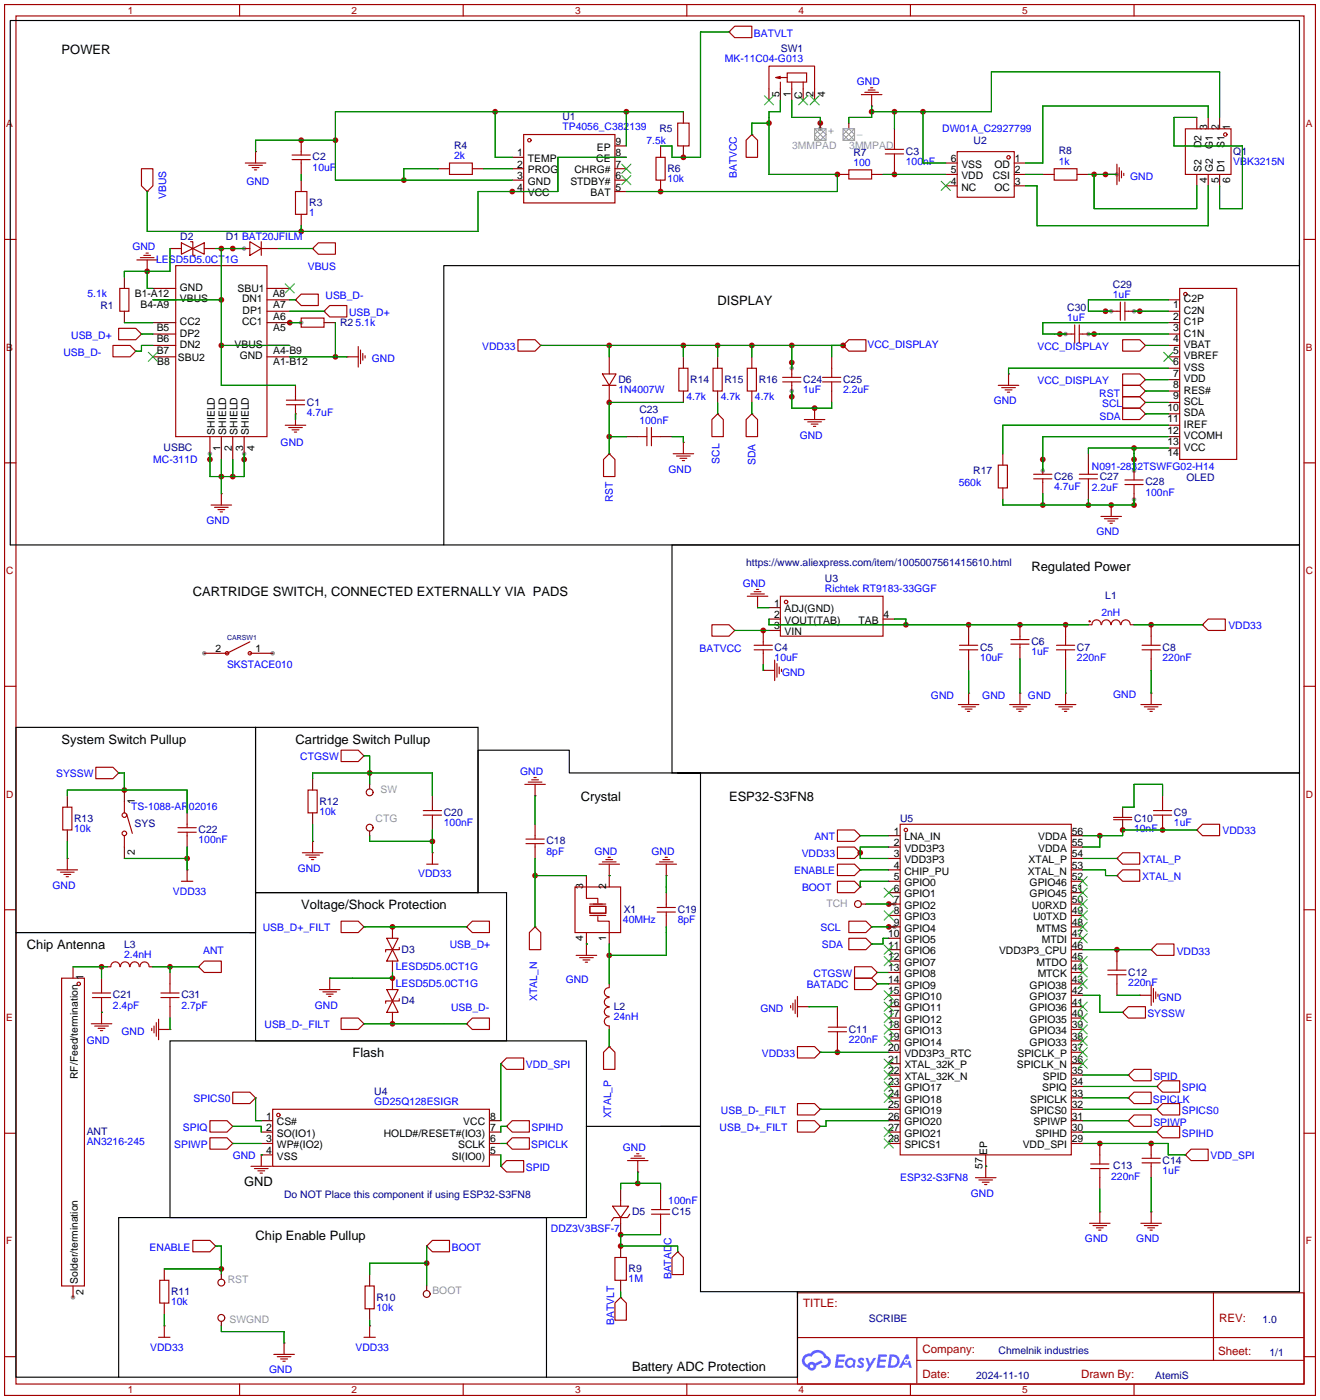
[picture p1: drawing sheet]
<svg xmlns="http://www.w3.org/2000/svg" width="294mm" height="312mm" viewBox="0 0 294 312" stroke-linecap="round" stroke-linejoin="round" font-family="sans-serif">
<defs><g id="words">
<g font-size="2.9">
<text x="13.7" y="12.1">POWER</text>
<text x="159.8" y="67.9">DISPLAY</text>
<text x="229.6" y="127.2">Regulated Power</text>
<text x="42.9" y="132.7">CARTRIDGE SWITCH, CONNECTED EXTERNALLY VIA PADS</text>
<text x="13.7" y="165.7">System Switch Pullup</text>
<text x="65.8" y="165.7">Cartridge Switch Pullup</text>
<text x="129.3" y="178.4">Crystal</text>
<text x="162.3" y="178.4">ESP32-S3FN8</text>
<text x="67.1" y="202.6">Voltage/Shock Protection</text>
<text x="6" y="211.4">Chip Antenna</text>
<text x="78.5" y="235.6">Flash</text>
<text x="54.4" y="264.3">GND</text>
<text x="56.9" y="276.2">Chip Enable Pullup</text>
<text x="140.7" y="305.4">Battery ADC Protection</text>
</g>
<g font-size="2.6" fill="#a00000">
<text x="178.8" y="291.2">TITLE:</text>
<text x="271.4" y="294.6">REV:</text>
<text x="205.4" y="301.4">Company:</text>
<text x="271.2" y="301.9">Sheet:</text>
<text x="205.4" y="307">Date:</text>
<text x="240.7" y="307">Drawn By:</text>
</g>
<g font-size="2.3" fill="#00f">
<text x="167.9" y="8.2">BATVLT</text>
<text x="161.4" y="13.9">MK-11C04-G013</text>
<text x="190.8" y="18.9">GND</text>
<text x="125.2" y="29">TP4056_C382139</text>
<text x="209.8" y="29.4">DW01A_C2927799</text>
<text x="101.1" y="35.4">2k</text>
<text x="143.9" y="32">7.5k</text>
<text x="54.9" y="41.3">GND</text>
<text x="69.6" y="38.1">10uF</text>
<text x="148.6" y="40.6">10k</text>
<text x="164" y="39.7" transform="rotate(-90 164 39.7)">BATVCC</text>
<text x="190" y="37">100</text>
<text x="201.7" y="36.8">100nF</text>
<text x="235.7" y="36.7">1k</text>
<text x="251.6" y="40">GND</text>
<text x="274.6" y="36.8">VBK3215N</text>
<text x="37" y="44.3" transform="rotate(-90 37 44.3)">VBUS</text>
<text x="68.8" y="48.2">1</text>
<text x="29.5" y="55.8">GND</text>
<text x="34.8" y="58.6">LESD5D5.0CT1G</text>
<text x="68.5" y="60.2">VBUS</text>
<text x="19.5" y="66.2">5.1k</text>
<text x="72.5" y="66.5">USB_D-</text>
<text x="77.7" y="70.3">USB_D+</text>
<text x="237.6" y="71.5">1uF</text>
<text x="247.8" y="66.4">1uF</text>
<text x="15.9" y="75.5">USB_D+</text>
<text x="79.2" y="72.6">5.1k</text>
<text x="107.4" y="77.9">VDD33</text>
<text x="193.1" y="77.6">VCC_DISPLAY</text>
<text x="231" y="78">VCC_DISPLAY</text>
<text x="14.1" y="79.3">USB_D-</text>
<text x="82.8" y="80.7">GND</text>
<text x="137.7" y="87.6">1N4007W</text>
<text x="152.8" y="89.1">4.7k</text>
<text x="160.5" y="89.1">4.7k</text>
<text x="168.1" y="89.1">4.7k</text>
<text x="178.8" y="87.6">1uF</text>
<text x="187.7" y="87.6">2.2uF</text>
<text x="231" y="85.6">VCC_DISPLAY</text>
<text x="244.7" y="88.5">RST</text>
<text x="68.3" y="92.6">4.7uF</text>
<text x="142.4" y="94.4">100nF</text>
<text x="221.2" y="90.1">GND</text>
<text x="244.8" y="93.6">SDA</text>
<text x="245.4" y="90.7">SCL</text>
<text x="62.5" y="99.3">GND</text>
<text x="178.1" y="97.7">GND</text>
<text x="34.1" y="103.1">MC-311D</text>
<text x="148.8" y="105.3">GND</text>
<text x="160.2" y="103.3" transform="rotate(-90 160.2 103.3)">SCL</text>
<text x="168.2" y="103.6" transform="rotate(-90 168.2 103.6)">SDA</text>
<text x="243.1" y="104.8">N091-2832TSWFG02-H14</text>
<text x="136.5" y="111.9" transform="rotate(-90 136.5 111.9)">RST</text>
<text x="213.5" y="108.2">560k</text>
<text x="234.7" y="109.2">4.7uF</text>
<text x="243.1" y="109.4">2.2uF</text>
<text x="255" y="110.4">100nF</text>
<text x="46" y="116.8">GND</text>
<text x="244.1" y="119.3">GND</text>
<text x="165.4" y="130.7">GND</text>
<text x="183.6" y="131.9">Richtek RT9183-33GGF</text>
<text x="245.2" y="137.4">2nH</text>
<text x="273.5" y="140.2">VDD33</text>
<text x="50.5" y="148.9">SKSTACE010</text>
<text x="155.8" y="145.3">BATVCC</text>
<text x="172.5" y="147.3">10uF</text>
<text x="218.2" y="147.3">10uF</text>
<text x="229.6" y="146">1uF</text>
<text x="239.8" y="147.3">220nF</text>
<text x="258.8" y="147.3">220nF</text>
<text x="174.1" y="150.6">GND</text>
<text x="207.3" y="155.6">GND</text>
<text x="218.7" y="155.6">GND</text>
<text x="228.9" y="155.6">GND</text>
<text x="247.8" y="155.6">GND</text>
<text x="12.5" y="173.2">SYSSW</text>
<text x="66.8" y="169.4">CTGSW</text>
<text x="115.8" y="172.6">GND</text>
<text x="16.5" y="185.4">10k</text>
<text x="29.2" y="180.5">TS-1088-AR02016</text>
<text x="71.1" y="181.5">10k</text>
<text x="98.8" y="184">100nF</text>
<text x="252.5" y="185.4">10nF</text>
<text x="261.4" y="184.1">1uF</text>
<text x="272.2" y="185.9">VDD33</text>
<text x="44.2" y="187.8">100nF</text>
<text x="121.7" y="190.5">8pF</text>
<text x="132.3" y="190.4">GND</text>
<text x="145" y="190.4">GND</text>
<text x="178.5" y="191">VDD33</text>
<text x="181.3" y="187.2">ANT</text>
<text x="66.3" y="194.2">GND</text>
<text x="93.1" y="195.5">VDD33</text>
<text x="176.8" y="194.8">ENABLE</text>
<text x="254.3" y="196">XTAL_N</text>
<text x="254.4" y="192.2">XTAL_P</text>
<text x="11.7" y="198">GND</text>
<text x="38.5" y="199.3">VDD33</text>
<text x="178.6" y="198.5">BOOT</text>
<text x="58.5" y="207.5">USB_D+_FILT</text>
<text x="138.7" y="205.7">40MHz</text>
<text x="150.9" y="205.7">8pF</text>
<text x="182.7" y="207.5">SCL</text>
<text x="27.6" y="213.4">2.4nH</text>
<text x="45.2" y="212.6">ANT</text>
<text x="100.1" y="211.3">USB_D+</text>
<text x="183" y="211.2">SDA</text>
<text x="262" y="212.7">VDD33</text>
<text x="88.1" y="216.1">LESD5D5.0CT1G</text>
<text x="88.1" y="219.9">LESD5D5.0CT1G</text>
<text x="125.9" y="219.1">GND</text>
<text x="179.6" y="220">BATADC</text>
<text x="181.1" y="217.6">CTGSW</text>
<text x="251.2" y="219.7">220nF</text>
<text x="25.1" y="224.7">2.4pF</text>
<text x="40.4" y="224.7">2.7pF</text>
<text x="70.1" y="224.7">GND</text>
<text x="100.4" y="225.3">USB_D-</text>
<text x="119.6" y="223" transform="rotate(-90 119.6 223)">XTAL_N</text>
<text x="136.7" y="227.3">24nH</text>
<text x="169.3" y="225.5">GND</text>
<text x="255.4" y="226.6">SYSSW</text>
<text x="257.9" y="222.9">GND</text>
<text x="19.3" y="232.6">GND</text>
<text x="27.1" y="230.6">GND</text>
<text x="58.9" y="229.1">USB_D-_FILT</text>
<text x="189" y="232.4">220nF</text>
<text x="117.1" y="238">VDD_SPI</text>
<text x="169.6" y="235.5">VDD33</text>
<text x="43.1" y="245.6">SPICS0</text>
<text x="256.7" y="245.7">SPICLK</text>
<text x="256.8" y="240.6">SPID</text>
<text x="263.1" y="243.1">SPIQ</text>
<text x="40.7" y="252">SPIQ</text>
<text x="83.3" y="246.1">GD25Q128ESIGR</text>
<text x="136.1" y="249.2" transform="rotate(-90 136.1 249.2)">XTAL_P</text>
<text x="160.2" y="252">USB_D+_FILT</text>
<text x="160.5" y="248.1">USB_D-_FILT</text>
<text x="256.8" y="250.8">SPIWP</text>
<text x="263.1" y="248.2">SPICS0</text>
<text x="19.3" y="255.2">AN3216-245</text>
<text x="38.8" y="255.8">SPIWP</text>
<text x="118.3" y="255.8">SPICLK</text>
<text x="118.3" y="252">SPIHD</text>
<text x="138.7" y="256.4">GND</text>
<text x="263.1" y="253.3">SPIHD</text>
<text x="51.8" y="258.1">GND</text>
<text x="117.1" y="260.9">SPID</text>
<text x="200.4" y="263.2">ESP32-S3FN8</text>
<text x="247.4" y="262.8">220nF</text>
<text x="258.8" y="261.6">1uF</text>
<text x="269.5" y="258.3">VDD_SPI</text>
<text x="148.8" y="268.2">100nF</text>
<text x="216.2" y="266.6">GND</text>
<text x="122.7" y="274.5">DDZ3V3BSF-7</text>
<text x="33.3" y="278.6">ENABLE</text>
<text x="100.6" y="278.7">BOOT</text>
<text x="241.6" y="276.8">GND</text>
<text x="253" y="276.8">GND</text>
<text x="140" y="285.7">1M</text>
<text x="149.5" y="285" transform="rotate(-90 149.5 285)">BATADC</text>
<text x="38.1" y="290.8">10k</text>
<text x="83.8" y="292">10k</text>
<text x="136.7" y="295.2" transform="rotate(-90 136.7 295.2)">BATVLT</text>
<text x="33.4" y="300.9">VDD33</text>
<text x="59.9" y="306">GND</text>
<text x="79.1" y="300.9">VDD33</text>
</g>
<g font-size="2.3" fill="#000080">
<text x="173.8" y="11.6">SW1</text>
<text x="125.2" y="26.7">U1</text>
<text x="146.8" y="29.4">R5</text>
<text x="69.6" y="35.8">C2</text>
<text x="101.1" y="33.2">R4</text>
<text x="190" y="34.7">R7</text>
<text x="201.7" y="34.5">C3</text>
<text x="216.8" y="32">U2</text>
<text x="235.7" y="34.4">R8</text>
<text x="274.6" y="34.5">Q1</text>
<text x="148.6" y="38.3">R6</text>
<text x="68.8" y="45.9">R3</text>
<text x="40.1" y="53.5">D2</text>
<text x="50.3" y="53.6">D1 BAT20JFILM</text>
<text x="247.8" y="64.2">C29</text>
<text x="22.4" y="68.8">R1</text>
<text x="237.6" y="69.3">C30</text>
<text x="75.7" y="72.6">R2</text>
<text x="137.7" y="85.3">D6</text>
<text x="153.7" y="85.3">R14</text>
<text x="161.3" y="85.3">R15</text>
<text x="168.9" y="85.3">R16</text>
<text x="178.8" y="85.3">C24</text>
<text x="187.7" y="85.3">C25</text>
<text x="68.3" y="90.4">C1</text>
<text x="142.4" y="92.1">C23</text>
<text x="36.4" y="100.6">USBC</text>
<text x="216.7" y="105.6">R17</text>
<text x="234.7" y="106.9">C26</text>
<text x="244.9" y="106.9">C27</text>
<text x="264.1" y="107.1">OLED</text>
<text x="255" y="108.1">C28</text>
<text x="166.1" y="126">https://www.aliexpress.com/item/1005007561415610.html</text>
<text x="183.6" y="129.6">U3</text>
<text x="246.1" y="133.5">L1</text>
<text x="229.6" y="143.7">C6</text>
<text x="172.5" y="145">C4</text>
<text x="218.2" y="145">C5</text>
<text x="239.8" y="145">C7</text>
<text x="258.8" y="145">C8</text>
<text x="71.1" y="179.3">R12</text>
<text x="16.5" y="183.1">R13</text>
<text x="30" y="184.3">SYS</text>
<text x="44.2" y="185.6">C22</text>
<text x="98.8" y="181.7">C20</text>
<text x="200.4" y="183.2">U5</text>
<text x="252.5" y="183.1">C10</text>
<text x="261.4" y="181.8">C9</text>
<text x="121.7" y="188.1">C18</text>
<text x="138.9" y="203.4">X1</text>
<text x="150.9" y="203.4">C19</text>
<text x="27.6" y="211.1">L3</text>
<text x="89.4" y="212.3">D3</text>
<text x="251.2" y="217.3">C12</text>
<text x="25.1" y="222.4">C21</text>
<text x="40.4" y="222.4">C31</text>
<text x="89.4" y="223.7">D4</text>
<text x="136.7" y="225">L2</text>
<text x="189" y="230.1">C11</text>
<text x="83.3" y="243.9">U4</text>
<text x="19.3" y="252.9">ANT</text>
<text x="247.9" y="260.6">C13</text>
<text x="258.8" y="259.3">C14</text>
<text x="63.2" y="267">Do NOT Place this component if using ESP32-S3FN8</text>
<text x="140.7" y="270.7">D5</text>
<text x="149.6" y="270.7">C15</text>
<text x="140" y="283.4">R9</text>
<text x="38.1" y="288.5">R11</text>
<text x="83.8" y="289.8">R10</text>
<text x="193.5" y="294.6">SCRIBE</text>
<text x="281.1" y="294.7">1.0</text>
<text x="222.3" y="301.6">Chmelnik industries</text>
<text x="282.6" y="302.1">1/1</text>
<text x="217.3" y="307.2">2024-11-10</text>
<text x="257.2" y="307.1">AtemiS</text>
</g>
<g font-size="2.3">
<text x="173.5" y="21.6" transform="rotate(-90 173.5 21.6)">5</text>
<text x="176.1" y="21.6" transform="rotate(-90 176.1 21.6)">1</text>
<text x="178.6" y="22" transform="rotate(-90 178.6 22)">C</text>
<text x="181.1" y="21.6" transform="rotate(-90 181.1 21.6)">2</text>
<text x="183.7" y="21.6" transform="rotate(-90 183.7 21.6)">4</text>
<text x="268.8" y="29.1" transform="rotate(-90 268.8 29.1)">3</text>
<text x="271.3" y="29.1" transform="rotate(-90 271.3 29.1)">2</text>
<text x="273.9" y="29.1" transform="rotate(-90 273.9 29.1)">1</text>
<text x="115.2" y="34.8">1</text>
<text x="132.9" y="33.6">EP</text>
<text x="137" y="34.8">8</text>
<text x="137" y="32.3">9</text>
<text x="267.5" y="33.1" transform="rotate(-90 267.5 33.1)">D2</text>
<text x="270" y="33.2" transform="rotate(-90 270 33.2)">G1</text>
<text x="272.6" y="33" transform="rotate(-90 272.6 33)">S1</text>
<text x="115.2" y="37.4">2</text>
<text x="115.2" y="39.9">3</text>
<text x="117.5" y="36.1">TEMP</text>
<text x="117.5" y="38.6">PROG</text>
<text x="117.5" y="41.2">GND</text>
<text x="127" y="41.2">STDBY#</text>
<text x="127.9" y="38.6">CHRG#</text>
<text x="132.8" y="36.1">CE</text>
<text x="137" y="39.9">6</text>
<text x="137" y="37.4">7</text>
<text x="211.7" y="41.2">4</text>
<text x="211.7" y="38.6">5</text>
<text x="211.7" y="36.1">6</text>
<text x="214" y="39.9">VDD</text>
<text x="214" y="37.4">VSS</text>
<text x="221" y="39.9">CSI</text>
<text x="221.4" y="37.4">OD</text>
<text x="225.9" y="36.1">1</text>
<text x="225.9" y="38.6">2</text>
<text x="225.9" y="41.2">3</text>
<text x="267.5" y="38.4" transform="rotate(-90 267.5 38.4)">S2</text>
<text x="268.8" y="40.8" transform="rotate(-90 268.8 40.8)">4</text>
<text x="270" y="38.4" transform="rotate(-90 270 38.4)">G2</text>
<text x="271.3" y="40.8" transform="rotate(-90 271.3 40.8)">5</text>
<text x="272.6" y="38.4" transform="rotate(-90 272.6 38.4)">D1</text>
<text x="273.9" y="40.8" transform="rotate(-90 273.9 40.8)">6</text>
<text x="115.2" y="42.4">4</text>
<text x="117.5" y="43.7">VCC</text>
<text x="131.5" y="43.7">BAT</text>
<text x="137" y="42.4">5</text>
<text x="214" y="42.4">NC</text>
<text x="221.4" y="42.4">OC</text>
<text x="40.1" y="64.8">GND</text>
<text x="52.9" y="65.1">SBU1</text>
<text x="30" y="66.1">B1-A12</text>
<text x="31.3" y="68.6">B4-A9</text>
<text x="40.1" y="67.4">VBUS</text>
<text x="53.9" y="67.4">DN1</text>
<text x="54" y="69.9">DP1</text>
<text x="60.7" y="66.1">A8</text>
<text x="60.8" y="71.2">A6</text>
<text x="60.8" y="68.6">A7</text>
<text x="261.2" y="68.6">1</text>
<text x="261.2" y="71.2">2</text>
<text x="263.6" y="67.4">C2P</text>
<text x="263.6" y="69.9">C2N</text>
<text x="34.9" y="73.7">B5</text>
<text x="34.9" y="76.3">B6</text>
<text x="40.1" y="72.5">CC2</text>
<text x="40.1" y="75">DP2</text>
<text x="40.1" y="77.5">DN2</text>
<text x="52.2" y="77.5">VBUS</text>
<text x="53.9" y="72.5">CC1</text>
<text x="60.8" y="73.7">A5</text>
<text x="261.2" y="73.7">3</text>
<text x="261.2" y="76.3">4</text>
<text x="263.6" y="72.5">C1P</text>
<text x="263.6" y="75">C1N</text>
<text x="263.6" y="77.5">VBAT</text>
<text x="34.9" y="78.8">B7</text>
<text x="35" y="81.3">B8</text>
<text x="39.6" y="80.3">SBU2</text>
<text x="53.4" y="80.1">GND</text>
<text x="60.8" y="81.3">A1-B12</text>
<text x="60.8" y="78.8">A4-B9</text>
<text x="261.2" y="78.8">5</text>
<text x="261.2" y="81.3">6</text>
<text x="261.2" y="83.9">7</text>
<text x="263.6" y="80.1">VBREF</text>
<text x="263.6" y="82.6">VSS</text>
<text x="261.2" y="86.4">8</text>
<text x="261.2" y="89">9</text>
<text x="263.6" y="85.2">VDD</text>
<text x="263.6" y="87.7">RES#</text>
<text x="259.9" y="91.5">10</text>
<text x="259.9" y="94">11</text>
<text x="263.6" y="90.2">SCL</text>
<text x="263.6" y="92.8">SDA</text>
<text x="263.6" y="95.3">IREF</text>
<text x="47.8" y="96.8" transform="rotate(-90 47.8 96.8)">SHIELD</text>
<text x="49.1" y="100.4" transform="rotate(-90 49.1 100.4)">1</text>
<text x="50.3" y="96.8" transform="rotate(-90 50.3 96.8)">SHIELD</text>
<text x="51.6" y="100.4" transform="rotate(-90 51.6 100.4)">2</text>
<text x="52.9" y="96.8" transform="rotate(-90 52.9 96.8)">SHIELD</text>
<text x="54.1" y="100.4" transform="rotate(-90 54.1 100.4)">3</text>
<text x="55.4" y="96.8" transform="rotate(-90 55.4 96.8)">SHIELD</text>
<text x="56.7" y="100.4" transform="rotate(-90 56.7 100.4)">4</text>
<text x="259.9" y="96.6">12</text>
<text x="259.9" y="99.1">13</text>
<text x="259.9" y="101.7">14</text>
<text x="263.6" y="97.9">VCOMH</text>
<text x="263.6" y="100.4">VCC</text>
<text x="172.3" y="135.2">1</text>
<text x="172.3" y="137.7">2</text>
<text x="174.7" y="136.4">ADJ(GND)</text>
<text x="196.7" y="137.7">4</text>
<text x="172.3" y="140.2">3</text>
<text x="174.7" y="139">VOUT(TAB)</text>
<text x="174.7" y="141.5">VIN</text>
<text x="191.2" y="139">TAB</text>
<text x="48" y="145.3">2</text>
<text x="56.9" y="145.3">1</text>
<text x="30" y="179" transform="rotate(-90 30 179)">1</text>
<text x="199" y="186">1</text>
<text x="238.6" y="186">56</text>
<text x="30" y="190.5" transform="rotate(-90 30 190.5)">2</text>
<text x="199" y="188.5">2</text>
<text x="199" y="191">3</text>
<text x="201.3" y="187.2">LNA_IN</text>
<text x="201.3" y="189.8">VDD3P3</text>
<text x="231.2" y="189.8">VDDA</text>
<text x="231.2" y="187.2">VDDA</text>
<text x="238.6" y="191">54</text>
<text x="238.6" y="188.5">55</text>
<text x="199" y="193.6">4</text>
<text x="199" y="196.1">5</text>
<text x="201.3" y="192.3">VDD3P3</text>
<text x="201.3" y="194.8">CHIP_PU</text>
<text x="201.3" y="197.4">GPIO0</text>
<text x="228.8" y="194.8">XTAL_N</text>
<text x="229" y="192.3">XTAL_P</text>
<text x="229.2" y="197.4">GPIO46</text>
<text x="238.6" y="196.1">52</text>
<text x="238.6" y="193.6">53</text>
<text x="129.8" y="198.1" transform="rotate(-90 129.8 198.1)">3</text>
<text x="134.9" y="198.1" transform="rotate(-90 134.9 198.1)">2</text>
<text x="199" y="198.7">6</text>
<text x="199" y="201.2">7</text>
<text x="199" y="203.7">8</text>
<text x="201.3" y="199.9">GPIO1</text>
<text x="201.3" y="202.5">GPIO2</text>
<text x="229.2" y="199.9">GPIO45</text>
<text x="229.7" y="202.5">U0RXD</text>
<text x="238.6" y="203.7">49</text>
<text x="238.6" y="201.2">50</text>
<text x="238.6" y="198.7">51</text>
<text x="129.8" y="209.5" transform="rotate(-90 129.8 209.5)">4</text>
<text x="134.9" y="209.5" transform="rotate(-90 134.9 209.5)">1</text>
<text x="197.7" y="208.8">10</text>
<text x="199" y="206.3">9</text>
<text x="201.3" y="205">GPIO3</text>
<text x="201.3" y="207.5">GPIO4</text>
<text x="230" y="205">U0TXD</text>
<text x="230.8" y="207.5">MTMS</text>
<text x="238.6" y="208.8">47</text>
<text x="238.6" y="206.3">48</text>
<text x="197.7" y="211.4">11</text>
<text x="197.7" y="213.9">12</text>
<text x="201.3" y="210.1">GPIO5</text>
<text x="201.3" y="212.6">GPIO6</text>
<text x="201.3" y="215.2">GPIO7</text>
<text x="222.4" y="212.6">VDD3P3_CPU</text>
<text x="230.8" y="215.2">MTDO</text>
<text x="231.9" y="210.1">MTDI</text>
<text x="238.6" y="213.9">45</text>
<text x="238.6" y="211.4">46</text>
<text x="18.6" y="218.3" transform="rotate(-90 18.6 218.3)">1</text>
<text x="197.7" y="216.4">13</text>
<text x="197.7" y="219">14</text>
<text x="197.7" y="221.5">15</text>
<text x="201.3" y="217.7">GPIO8</text>
<text x="201.3" y="220.2">GPIO9</text>
<text x="229.2" y="220.2">GPIO38</text>
<text x="231" y="217.7">MTCK</text>
<text x="238.6" y="221.5">42</text>
<text x="238.6" y="219">43</text>
<text x="238.6" y="216.4">44</text>
<text x="197.7" y="224.1">16</text>
<text x="197.7" y="226.6">17</text>
<text x="201.3" y="222.8">GPIO10</text>
<text x="201.3" y="225.3">GPIO11</text>
<text x="201.3" y="227.9">GPIO12</text>
<text x="229.2" y="227.9">GPIO35</text>
<text x="229.2" y="225.3">GPIO36</text>
<text x="229.2" y="222.8">GPIO37</text>
<text x="238.6" y="226.6">40</text>
<text x="238.6" y="224.1">41</text>
<text x="197.7" y="229.1">18</text>
<text x="197.7" y="231.7">19</text>
<text x="201.3" y="230.4">GPIO13</text>
<text x="201.3" y="232.9">GPIO14</text>
<text x="229.2" y="232.9">GPIO33</text>
<text x="229.2" y="230.4">GPIO34</text>
<text x="238.6" y="231.7">38</text>
<text x="238.6" y="229.1">39</text>
<text x="197.7" y="234.2">20</text>
<text x="197.7" y="236.8">21</text>
<text x="197.7" y="239.3">22</text>
<text x="201.3" y="235.5">VDD3P3_RTC</text>
<text x="201.3" y="238">XTAL_32K_P</text>
<text x="226.4" y="238">SPICLK_N</text>
<text x="226.5" y="235.5">SPICLK_P</text>
<text x="238.6" y="239.3">35</text>
<text x="238.6" y="236.8">36</text>
<text x="238.6" y="234.2">37</text>
<text x="17.3" y="240.4" transform="rotate(-90 17.3 240.4)">RF/Feed/termination</text>
<text x="197.7" y="241.8">23</text>
<text x="197.7" y="244.4">24</text>
<text x="201.3" y="240.6">XTAL_32K_N</text>
<text x="201.3" y="243.1">GPIO17</text>
<text x="201.3" y="245.6">GPIO18</text>
<text x="229.4" y="245.6">SPICLK</text>
<text x="232" y="243.1">SPIQ</text>
<text x="232.2" y="240.6">SPID</text>
<text x="238.6" y="244.4">33</text>
<text x="238.6" y="241.8">34</text>
<text x="59.3" y="249.5">1</text>
<text x="59.3" y="252">2</text>
<text x="61.6" y="250.7">CS#</text>
<text x="103.2" y="250.7">VCC</text>
<text x="109.1" y="252">7</text>
<text x="109.1" y="249.5">8</text>
<text x="197.7" y="246.9">25</text>
<text x="197.7" y="249.5">26</text>
<text x="197.7" y="252">27</text>
<text x="201.3" y="248.2">GPIO19</text>
<text x="201.3" y="250.7">GPIO20</text>
<text x="229.4" y="248.2">SPICS0</text>
<text x="230.1" y="250.7">SPIWP</text>
<text x="238.6" y="252">30</text>
<text x="238.6" y="249.5">31</text>
<text x="238.6" y="246.9">32</text>
<text x="59.3" y="254.5">3</text>
<text x="59.3" y="257.1">4</text>
<text x="61.6" y="253.3">SO(IO1)</text>
<text x="61.6" y="255.8">WP#(IO2)</text>
<text x="85.4" y="253.3">HOLD#/RESET#(IO3)</text>
<text x="102" y="255.8">SCLK</text>
<text x="109.1" y="257.1">5</text>
<text x="109.1" y="254.5">6</text>
<text x="197.7" y="254.5">28</text>
<text x="201.3" y="253.3">GPIO21</text>
<text x="201.3" y="255.8">SPICS1</text>
<text x="219.8" y="257.3" transform="rotate(-90 219.8 257.3)">EP</text>
<text x="227.7" y="255.8">VDD_SPI</text>
<text x="230.5" y="253.3">SPIHD</text>
<text x="238.6" y="254.5">29</text>
<text x="61.6" y="258.3">VSS</text>
<text x="100.6" y="258.3">SI(IO0)</text>
<text x="218.7" y="260.4" transform="rotate(-90 218.7 260.4)">57</text>
<text x="17.3" y="286.1" transform="rotate(-90 17.3 286.1)">Solder/termination</text>
<text x="18.6" y="288.4" transform="rotate(-90 18.6 288.4)">2</text>
</g>
<g font-size="2.3" fill="#999">
<text x="184.4" y="29.9">+</text>
<text x="176.4" y="33.2">3MMPAD</text>
<text x="189.1" y="33.2">3MMPAD</text>
<text x="84.7" y="176.7">SW</text>
<text x="83.6" y="183.1">CTG</text>
<text x="184" y="202.1">TCH</text>
<text x="50.7" y="285.9">RST</text>
<text x="96.3" y="288.3">BOOT</text>
<text x="51.1" y="294.8">SWGND</text>
</g>
<g font-size="2.2" fill="#a00000">
<text x="28.4" y="3.1">1</text>
<text x="78.2" y="3.1">2</text>
<text x="128" y="3.1">3</text>
<text x="177.8" y="3.1">4</text>
<text x="227.6" y="3.1">5</text>
<text x="1.4" y="28.3">A</text>
<text x="290.7" y="28.3">A</text>
<text x="1.4" y="78.1">B</text>
<text x="290.7" y="78.1">B</text>
<text x="1.4" y="127.9">C</text>
<text x="290.7" y="127.9">C</text>
<text x="1.4" y="177.7">D</text>
<text x="290.7" y="177.7">D</text>
<text x="1.4" y="227.5">E</text>
<text x="290.7" y="227.5">E</text>
<text x="1.4" y="277.3">F</text>
<text x="290.7" y="277.3">F</text>
<text x="28.4" y="310.4">1</text>
<text x="78.2" y="310.4">2</text>
<text x="128" y="310.4">3</text>
<text x="177.8" y="310.4">4</text>
<text x="227.6" y="310.4">5</text>
</g>
<text font-size="1.6" fill="#000080" x="50.5" y="142.7">CARSW1</text>
</g></defs>
<g fill="#999">
<circle cx="16.3" cy="289.1" r=".51"/>
<circle cx="60.7" cy="145.5" r=".51"/>
<circle cx="45.5" cy="145.5" r=".51"/>
<circle cx="248.7" cy="38.9" r=".51"/>
<circle cx="46.7" cy="101.1" r=".51"/>
<circle cx="54.4" cy="101.1" r=".51"/>
<circle cx="54.4" cy="55.4" r=".51"/>
<circle cx="67.1" cy="71.9" r=".51"/>
<circle cx="176.3" cy="82" r=".51"/>
<circle cx="247.4" cy="69.3" r=".51"/>
<circle cx="252.5" cy="69.3" r=".51"/>
<circle cx="237.2" cy="74.4" r=".51"/>
<circle cx="242.3" cy="74.4" r=".51"/>
<circle cx="252.5" cy="111.3" r=".51"/>
<circle cx="232.2" cy="104.9" r=".51"/>
<circle cx="252.5" cy="104.9" r=".51"/>
<circle cx="176.3" cy="87.1" r=".51"/>
<circle cx="182.6" cy="28.7" r=".51"/>
<circle cx="199.1" cy="201.4" r=".51"/>
<circle cx="199.1" cy="206.5" r=".51"/>
</g>
<g fill="none" stroke="#a10000" stroke-width=".25">
<path d="M1 1h291.9v309.9h-291.9zM3.6 3.6h286.7v304.8h-286.7zM53.3 1v2.6M103.1 1v2.6M152.9 1v2.6M202.7 1v2.6M252.5 1v2.6M1 53.3h2.6M290.3 53.3h2.6M1 103.1h2.6M290.3 103.1h2.6M1 152.9h2.6"/>
<path d="M290.3 152.9h2.6M1 202.7h2.6M290.3 202.7h2.6M1 252.5h2.6M290.3 252.5h2.6M177.5 288h112.8v20.4h-112.8zM177.6 298h112.6M204.1 298v10.2M270.2 288.1v15M1 302.3h2.6M53.3 308.4v2.5M103.1 308.4v2.5"/>
<path d="M152.9 308.4v2.5M202.7 308.4v2.5M204.1 303.1h86.1M252.5 308.4v2.5M290.3 302.3h2.6"/>
</g>
<g fill="#5487ff">
<path d="M191.2 302.6l.5-.1 .4 .1 .3 .2-.2 .5a.33 .33 0 0 0-.3-.3 .33 .33 0 0 0-.4 .1l.1 .1a.86 .86 0 0 1 .7 .6 .86 .86 0 0 1-.3 .9l-.7 .1-.6-.4 .4-.4 .5 .3 .2-.1v-.2a.88 .88 0 0 1-.6-1.4z"/>
<path d="M192.7 302.5h.6l.4 1.3 .8-1.3h.6l-1.8 3h-.6l.6-1.1z"/>
<path d="M186.3 301.7h1.6l.3 .2-.1 .3-1.3 .1-.1 .6h1.1l.2 .3-.3 .2h-1.1l-.1 .8 1.2 .1 .1 .2-.1 .2h-1.8z"/>
<path d="M195.6 301.8h1.6l.2 .1v.3l-1.3 .1-.1 .6h1.1l.2 .3-.3 .2h-1.1l-.1 .8 1.2 .1 .1 .2-.1 .2h-1.9z"/>
<path d="M201.7 301.8h.5l.3 .9-.5 .2a.5 .5 0 0 0-.7 .2 .5 .5 0 0 0 .3 .7 .5 .5 0 0 0 .6-.5l.4-.2 .4 1.6h-.6l-.1-.6h-1.2l-.4 .6h-.6z"/>
<path d="M198 301.8l-.4 2.9h1a1.51 1.51 0 0 0 1.7-1.5 1.51 1.51 0 0 0-1.8-1.4zM198.6 302.3a1.02 1.02 0 0 1 1.1 1.1 1.02 1.02 0 0 1-1.4 .8z"/>
<path d="M188.5 302.8a1.11 1.11 0 0 0-.3 1.5 1.11 1.11 0 0 0 1.6 .3l.5 .1 .2-1.6-.4-.2a1.02 1.02 0 0 0-1.6-.1zM188.6 303.6a.67 .67 0 0 1 1.3 0 .67 .67 0 0 1-1.3 0z"/>
<path d="M179 302a1.58 1.58 0 0 0 .8 2.7 1.01 1.01 0 0 0 1.1 .7 1.01 1.01 0 0 0 .8-1.1l1.4-.7-.3-.6-1.3 .7-.2-.1a1.03 1.03 0 0 0-1.5 .5 1 1 0 0 1-.5-1.4 1 1 0 0 1 1.4-.4 1.49 1.49 0 0 1 1.5-.9 1.49 1.49 0 0 1 1.4 1.2 .82 .82 0 0 1 .7 1 .82 .82 0 0 1-1.2 .5l-.3 .2v.3a1.4 1.4 0 0 0 2-.6 1.4 1.4 0 0 0-.8-2 2.19 2.19 0 0 0-3.7-.4l-.8 .1zM180.3 304.4a.4 .4 0 0 1 .8 0 .4 .4 0 0 1-.8 0z"/>
<circle cx="201.8" cy="303.3" r=".19"/>
</g>
<g fill="none" stroke="#a10000" stroke-width=".25">
<path d="M54.6 36.3h4.6M55.4 36.8h3M56.1 37.3h1.6M56.6 37.8h.5M56.9 33.8v2.5M65 35.6h4.1M65 34.5h4.1M67.1 33.8v.7M67.1 35.6v.7M100.1 36.3h5.1v2.6h-5.1zM116.6 30h20.3v15.2h-20.3zM146 35.1h2.1v5h-2.1z"/>
<path d="M150.9 27.4h2.5v5.1h-2.5zM189 37.8h5.1v2.1h-5.1zM197.1 34.3h4.1M197.1 33.3h4.1M199.1 31.2v2.1M199.1 34.3v2M213.1 33.8h12.7v10.1h-12.7zM234.7 37.6h5.1v2.5h-5.1zM263.9 28.7h10.2v10.2h-10.2zM65.8 42.7h2.5v5.1h-2.5z"/>
<circle cx="117.9" cy="31.2" r=".38"/>
<circle cx="224.5" cy="35.1" r=".38"/>
<circle cx="272.8" cy="30" r=".38"/>
</g>
<g fill="none" stroke="#870000" stroke-width=".25">
<path d="M56.9 33.8h.1M67.1 31.2v2.6M67.1 36.3v2.6M97.5 37.6h2.6M105.2 37.6h2.5M114 35.1h2.6M114 37.6h2.6M136.9 35.1h2.5M136.9 37.6h2.5M136.9 32.5h2.5M147.1 32.5v2.6M152.1 24.9v2.5"/>
<path d="M152.1 32.5v2.6M186.4 38.9h2.6M194.1 38.9h2.5M199.1 28.7v2.5M199.1 36.3v2.6M210.6 36.3h2.5M210.6 38.9h2.5M225.8 36.3h2.5M225.8 38.9h2.5M232.2 38.9h2.5M239.8 38.9h2.5M266.4 26.2v2.5"/>
<path d="M266.4 38.9v2.5M269 26.2v2.5M269 38.9v2.5M271.5 26.2v2.5M271.5 38.9v2.5M67.1 40.1v2.6M67.1 47.8v2.5M114 40.1h2.6M114 42.7h2.6M136.9 40.1h2.5M136.9 42.7h2.5M147.1 40.1v2.6"/>
<path d="M210.6 41.4h2.5M225.8 41.4h2.5"/>
</g>
<path d="M138.4 39.1l2.1 2M138.4 36.6l2.1 2M140.5 39.1l-2.1 2M140.5 36.6l-2.1 2M209.5 40.4l2.1 2M211.6 40.4l-2.1 2" fill="none" stroke="#3c3" stroke-width=".25"/>
<g fill="#c00">
<circle cx="67.1" cy="51.6" r=".63"/>
<circle cx="114" cy="42.7" r=".63"/>
<circle cx="67.1" cy="31.2" r=".63"/>
<circle cx="89.9" cy="40.1" r=".63"/>
<circle cx="74.7" cy="31.2" r=".63"/>
<circle cx="110.2" cy="24.9" r=".63"/>
<circle cx="139.4" cy="24.9" r=".63"/>
<circle cx="152.1" cy="35.1" r=".63"/>
<circle cx="199.1" cy="38.9" r=".63"/>
<circle cx="205.5" cy="24.9" r=".63"/>
<circle cx="199.1" cy="24.9" r=".63"/>
<circle cx="194.1" cy="24.9" r=".63"/>
<circle cx="246.1" cy="38.9" r=".63"/>
<circle cx="243.6" cy="38.9" r=".63"/>
<circle cx="74.7" cy="79.5" r=".63"/>
<circle cx="46.7" cy="102.4" r=".63"/>
<circle cx="51.8" cy="106.2" r=".63"/>
<circle cx="54.4" cy="102.4" r=".63"/>
<circle cx="49.3" cy="106.2" r=".63"/>
<circle cx="51.8" cy="55.4" r=".63"/>
<circle cx="49.3" cy="55.4" r=".63"/>
<circle cx="49.3" cy="77" r=".63"/>
<circle cx="49.3" cy="66.8" r=".63"/>
<circle cx="64.5" cy="71.9" r=".63"/>
<circle cx="32.8" cy="60.5" r=".63"/>
<circle cx="201.7" cy="139.2" r=".63"/>
<circle cx="215.6" cy="139.2" r=".63"/>
<circle cx="227.1" cy="139.2" r=".63"/>
<circle cx="237.2" cy="139.2" r=".63"/>
<circle cx="258.8" cy="184.9" r=".63"/>
<circle cx="249.9" cy="184.9" r=".63"/>
<circle cx="244.9" cy="186.2" r=".63"/>
<circle cx="186.4" cy="234.4" r=".63"/>
<circle cx="191.5" cy="190" r=".63"/>
<circle cx="244.9" cy="254.8" r=".63"/>
<circle cx="256.3" cy="254.8" r=".63"/>
<circle cx="248.7" cy="211.6" r=".63"/>
<circle cx="256.3" cy="139.2" r=".63"/>
<circle cx="87.4" cy="217.9" r=".63"/>
<circle cx="87.4" cy="228.1" r=".63"/>
<circle cx="87.4" cy="206.5" r=".63"/>
<circle cx="169.9" cy="140.5" r=".63"/>
<circle cx="49.3" cy="282.7" r=".63"/>
<circle cx="95" cy="281.4" r=".63"/>
<circle cx="135.6" cy="212.9" r=".63"/>
<circle cx="119.1" cy="195.1" r=".63"/>
<circle cx="187.7" cy="77" r=".63"/>
<circle cx="176.3" cy="80.8" r=".63"/>
<circle cx="135.6" cy="77" r=".63"/>
<circle cx="152.1" cy="77" r=".63"/>
<circle cx="159.8" cy="77" r=".63"/>
<circle cx="167.4" cy="77" r=".63"/>
<circle cx="176.3" cy="77" r=".63"/>
<circle cx="246.1" cy="69.3" r=".63"/>
<circle cx="253.7" cy="69.3" r=".63"/>
<circle cx="236" cy="74.4" r=".63"/>
<circle cx="243.6" cy="74.4" r=".63"/>
<circle cx="232.2" cy="112.5" r=".63"/>
<circle cx="242.3" cy="112.5" r=".63"/>
<circle cx="247.4" cy="112.5" r=".63"/>
<circle cx="252.5" cy="112.5" r=".63"/>
<circle cx="232.2" cy="102.4" r=".63"/>
<circle cx="252.5" cy="102.4" r=".63"/>
<circle cx="252.5" cy="99.8" r=".63"/>
<circle cx="176.3" cy="88.4" r=".63"/>
<circle cx="181.4" cy="90.9" r=".63"/>
<circle cx="135.6" cy="97.3" r=".63"/>
<circle cx="135.6" cy="89.7" r=".63"/>
<circle cx="142" cy="263.7" r=".63"/>
<circle cx="138.2" cy="275.1" r=".63"/>
<circle cx="138.2" cy="277.6" r=".63"/>
<circle cx="82.3" cy="172.2" r=".63"/>
<circle cx="96.3" cy="187.5" r=".63"/>
<circle cx="171.2" cy="27.4" r=".63"/>
<circle cx="186.4" cy="38.9" r=".63"/>
<circle cx="147.1" cy="42.7" r=".63"/>
<circle cx="41.7" cy="191.3" r=".63"/>
<circle cx="27.7" cy="176" r=".63"/>
<circle cx="182.6" cy="27.4" r=".63"/>
<circle cx="37.8" cy="215.4" r=".63"/>
<circle cx="22.6" cy="215.4" r=".63"/>
<circle cx="197.9" cy="201.4" r=".63"/>
<circle cx="197.9" cy="206.5" r=".63"/>
</g>
<g fill="none" stroke="#a10000" stroke-width=".25">
<path d="M162.3 7.1l1.3-1.3h3.8v2.6h-3.8zM171.2 19.8v-5.1h10.2v5.1M173.7 18.3v1.5M173.7 17l-1 .3M175.3 16.3h4.3v2h-4.3zM175.3 17.3h-2.6l1 .2M176.3 18.3v1.5M178.8 18.3v1.5M193.8 19.6h.5M31.5 37.6h2.5v3.8l-1.2 1.3-1.3-1.3zM167.4 30l1.3 1.2v3.9h-2.6v-3.9zM191.8 21.1h4.5"/>
<path d="M192.5 20.6h3.1M193.3 20.1h1.5M194.1 21.1v2.5M246.1 38.9h2.6M248.7 36.6v4.5M249.2 37.3v3.1M249.7 38.1v1.5M250.2 38.6v.5M30.5 57.9h4.6M31.2 57.4h3.1M32 56.9h1.5M32.5 56.4h.5"/>
<path d="M32.8 57.9v2.6M39.1 59.2h20.3v38.1h-20.3zM40.4 54.1l2.5 1.3-2.5 1.2zM42.4 53.8h.5v3.1h.5M42.9 55.4l2.6-1.3v2.5zM55.6 53.8l2.6 1.6-2.6 1.5zM58.2 53.8v3.1M69.6 55.4l1.3-1.3h3.8v2.5h-3.8zM25.1 77h3.9l1.2 1.2-1.2 1.3h-3.9zM26.4 73.2h3.8l1.3 1.2-1.3 1.3h-3.8zM26.7 64.3h2v5h-2zM67.1 70.9h5v2h-5z"/>
<path d="M67.1 65.5h3.8v2.6h-3.8l-1.3-1.3zM73.4 68.1h3.8v2.5h-3.8l-1.3-1.3zM77.2 79.5h2.6M79.8 77.2v4.6M80.3 78v3M80.8 78.7v1.6M81.3 79.2v.6M115.3 75.7h3.8l1.3 1.3-1.3 1.2h-3.8zM187.7 77l1.3-1.3h3.8v2.5h-3.8zM238.5 74.4h.8M239.3 72.4v4.1M240.3 72.4v4.1"/>
<path d="M240.3 74.4h.7M248.7 69.3h.7M249.4 67.3v4.1M249.9 75.7h3.8l1.3 1.3-1.3 1.2h-3.8zM250.4 67.3v4.1M250.4 69.3h.8M262.6 64.3h12.7v38.1h-12.7zM63.5 94.7h4.6M63.8 90.2h4M63.8 89.2h4M64.3 95.2h3M65 95.8h1.5"/>
<path d="M65.5 96.3h.5M65.8 88.4v.8M65.8 90.2v.7M65.8 92.2v2.5M134.1 83.3h3.1l-1.6 2.6zM134.1 85.9h3.1M142 97.3h2M144 95.2v4.1M145 95.2v4.1M145 97.3h2.1M151.1 82h2.1v5.1h-2.1zM152.1 98.6v2.5"/>
<path d="M158.5 93.5l1.3-1.3 1.2 1.3v3.8h-2.5zM158.7 82h2.1v5.1h-2.1zM166.1 93.5l1.3-1.3 1.3 1.3v3.8h-2.6zM166.4 82h2v5.1h-2zM174.2 84.1h4.1M174.2 85.1h4.1M176.3 83.3v.8M176.3 85.1v.8M179.1 93.5h4.5M179.8 94h3.1M180.6 94.5h1.5M181.1 95h.5"/>
<path d="M181.4 90.9v2.6M183.1 84.1h4.1M183.1 85.1h4.1M185.2 82v2.1M185.2 85.1v2M222.2 85.9h4.6M223 86.4h3.1M223.8 86.9h1.5M224.3 87.4h.5M224.5 83.3v2.6M249.9 88.4h3.8l1.3 1.3-1.3 1.2h-3.8zM249.9 90.9h3.8l1.3 1.3-1.3 1.3h-3.8z"/>
<path d="M249.9 85.9h3.8l1.3 1.2-1.3 1.3h-3.8zM249.9 83.3h3.8l1.3 1.3-1.3 1.3h-3.8zM47 112.5h4.6M47.8 113h3M48.5 113.5h1.5M49 114h.5M49.3 110v2.5M134.4 102.4l1.2-1.3 1.3 1.3v3.8h-2.5zM149.9 101.1h4.5M150.6 101.6h3.1M151.4 102.1h1.5M151.9 102.6h.5"/>
<path d="M222.2 103.6h2.1v5.1h-2.1zM230.1 105.7h4.1M230.1 106.7h4.1M232.2 104.9v.8M232.2 106.7v.7M240.3 105.7h4M240.3 106.7h4M242.3 103.6v2.1M242.3 106.7v2M245.1 115.1h4.6M245.9 115.6h3M246.6 116.1h1.6"/>
<path d="M247.1 116.6h.5M247.4 112.5v2.6M250.4 107.9h4.1M250.4 106.9h4.1M252.5 104.9v2M252.5 107.9v2.1M158.5 139.2h3.8l1.3 1.3-1.3 1.2h-3.8zM166.4 132.8h4.5M167.1 132.3h3.1M167.9 131.8h1.5M168.4 131.3h.5M168.7 132.8v2.6"/>
<path d="M173.7 132.8h22.9v8.9h-22.9zM243.1 139.2a1.01 1.01 0 0 1 1-1.1 1.01 1.01 0 0 1 1 1.1M245.3 139.2a1.01 1.01 0 0 1 1-1.1 1.01 1.01 0 0 1 1 1.1M247.4 139.2a1.01 1.01 0 0 1 1-1.1 1.01 1.01 0 0 1 1 1.1M249.6 139.2a1.01 1.01 0 0 1 1-1.1 1.01 1.01 0 0 1 1 1.1M269 137.9h3.8v2.6h-3.8l-1.3-1.3zM55.6 143l-5.1 2.5M167.9 144.8h4.1M167.9 143.8h4.1M169.9 143v.8M169.9 144.8v.7M169.9 149.4h2.6"/>
<path d="M172.5 147.1v4.5M173 147.8v3.1M173.5 148.6v1.5M174 149.1v.5M213.4 157h4.5M213.6 144.8h4.1M213.6 143.8h4.1M214.1 157.5h3.1M214.9 158h1.5M215.4 158.5h.5M215.6 141.7v2.1M215.6 144.8v2"/>
<path d="M215.6 154.4v2.6M224.8 157h4.6M225 143.5h4.1M225 142.5h4.1M225.6 157.5h3M226.3 158h1.5M226.8 158.5h.5M227.1 141.7v.8M227.1 143.5v.8M227.1 154.4v2.6M234.9 157h4.6M235.2 144.8h4.1"/>
<path d="M235.2 143.8h4.1M235.7 157.5h3.1M236.5 158h1.5M237 158.5h.5M237.2 141.7v2.1M237.2 144.8v2M237.2 154.4v2.6M254 157h4.6M254.3 144.8h4M254.3 143.8h4M254.8 157.5h3M255.5 158h1.5"/>
<path d="M256 158.5h.5M256.3 141.7v2.1M256.3 144.8v2M256.3 154.4v2.6M14 179.8h2v5.1h-2zM21.3 170.9h3.8l1.3 1.3-1.3 1.3h-3.8zM27.7 178.6v2.5M68.6 176h2v5.1h-2zM75.9 167.1h3.9l1.2 1.3-1.2 1.3h-3.9zM96.3 179.8v.8M116.8 174.8h4.6M117.6 174.2h3"/>
<path d="M118.4 173.7h1.5M118.9 173.2h.5M119.1 174.8v2.5M258.8 179.8v.8M12.7 193.8h4.6M13.5 194.3h3M14.2 194.8h1.5M14.7 195.3h.5M15 191.3v2.5M27.7 186.2v2.5M28.2 181.4l1.3 4.3M39.6 184.4h4.1"/>
<path d="M39.6 185.4h4.1M40.4 196.3h2.5M41.7 183.6v.8M41.7 185.4v.8M41.7 193.8v2.5M67.3 190h4.6M68.1 190.5h3M68.8 191h1.6M69.3 191.5h.5M69.6 187.5v2.5M94.2 181.6h4.1M94.2 180.6h4.1"/>
<path d="M95 192.5h2.5M96.3 181.6v.8M96.3 190v2.5M117.1 188h4.1M117.1 186.9h4.1M119.1 186.2v.7M119.1 188v.7M128 197.6h10.2v10.2h-10.2zM130.6 197.6v2.6h2.5v1M133.3 192.5h4.6M134.1 192h3.1M134.9 191.5h1.5"/>
<path d="M135.4 191h.5M135.6 192.5v2.6M146 192.5h4.6M146.8 192h3.1M147.6 191.5h1.5M148.1 191h.5M148.3 192.5v2.6M186.4 196.3h3.8l1.3 1.3-1.3 1.3h-3.8zM186.4 192.5h3.8l1.3 1.3-1.3 1.3h-3.8zM186.4 184.9h3.8l1.3 1.3-1.3 1.3h-3.8zM186.4 188.7h3.8l1.3 1.3-1.3 1.3h-3.8zM200.4 183.6h38.1v73.7h-38.1z"/>
<path d="M247.9 182.1h4.1M247.9 182.6h4.1M248.7 195.1l1.2-1.3h3.8v2.5h-3.8zM249.9 190h3.8v2.5h-3.8l-1.2-1.2zM256.8 181.6h4.1M256.8 180.6h4.1M258.8 181.6v.8M267.7 183.6h3.8v2.6h-3.8l-1.3-1.3zM13.7 217.9h5.1v68.6h-5.1zM24.7 215.4a1.01 1.01 0 0 1 1-1.1 1.01 1.01 0 0 1 1 1.1M26.8 215.4a1.01 1.01 0 0 1 1-1.1 1.01 1.01 0 0 1 1 1.1M29 215.4a1.01 1.01 0 0 1 1-1.1 1.01 1.01 0 0 1 1 1.1"/>
<path d="M31.2 215.4a1.01 1.01 0 0 1 1-1.1 1.01 1.01 0 0 1 1 1.1M37.8 219.2v2M44.2 215.4l1.3-1.3h3.8v2.6h-3.8zM73.4 217.9v2.6M75.9 205.2h3.9l1.2 1.3-1.2 1.3h-3.9zM86.1 209h2.5l-1.2 2.6zM87.4 211.6l1.2 2.5h-2.5zM88.9 211.1v.5h-3v.5M105.2 205.2h3.8v2.6h-3.8l-1.3-1.3zM117.9 207.8l1.2-1.3 1.3 1.3v3.8h-2.5zM128.3 212.9h4.5M129 213.4h3.1"/>
<path d="M129.8 213.9h1.5M130.3 214.4h.5M130.6 210.3v2.6M131.3 201.9h3.6v1.6h-3.6zM131.3 204h3.6M131.3 201.4h3.6M133.1 204.2v1h2.5v2.6M146.3 203.2h4.1M146.3 202.2h4.1M148.3 201.4v.8M148.3 203.2v.8M189 205.2h3.8l1.3 1.3-1.3 1.3h-3.8z"/>
<path d="M189 209h3.8l1.3 1.3-1.3 1.3h-3.8zM190.2 215.4h3.9l1.2 1.3-1.2 1.2h-3.9zM190.2 217.9h3.9l1.2 1.3-1.2 1.3h-3.9zM246.6 217.2h4.1M246.6 216.2h4.1M248.7 214.1v2.1M248.7 217.2v2M256.3 211.6l1.3-1.3h3.8v2.6h-3.8zM256.3 219.5v4.5M20.3 228.1h4.6M20.6 222.2h4M20.6 221.2h4"/>
<path d="M21.1 228.6h3M21.8 229.1h1.6M22.4 229.6h.5M22.6 220.5v.7M22.6 222.2v.8M22.6 225.6v2.5M33.8 229.1v.5M34.3 228.6v1.5M34.8 227.8v3.1M35.3 229.4h2.5M35.3 227.1v4.5M35.8 222.2h4.1"/>
<path d="M35.8 221.2h4.1M37.8 222.2v2.1M71.1 220.5h4.6M71.9 221h3M72.6 221.5h1.6M73.2 222h.5M75.9 226.8h3.9l1.2 1.3-1.2 1.3h-3.9zM86.1 220.5h2.5l-1.2 2.5zM87.4 223l1.2 2.6h-2.5zM88.9 222.5v.5h-3v.5M105.2 226.8h3.8v2.6h-3.8l-1.3-1.3zM112.8 235.7h3.8v2.6h-3.8l-1.3-1.3z"/>
<path d="M134.4 234.4l1.2-1.2 1.3 1.2v3.9h-2.5zM135.6 224.4a1.01 1.01 0 0 0-1.1 1 1.01 1.01 0 0 0 1.1 1M135.6 222.2a1.01 1.01 0 0 0-1.1 1.1 1.01 1.01 0 0 0 1.1 1M135.6 226.5a1.01 1.01 0 0 0-1.1 1.1 1.01 1.01 0 0 0 1.1 1M135.6 220a1.01 1.01 0 0 0-1.1 1.1 1.01 1.01 0 0 0 1.1 1M176 224v.5M176.5 223.5v1.5M177 222.8v3M177.5 233.2h3.9l1.2 1.2-1.2 1.3h-3.9zM177.5 224.3h2.6M177.5 222v4.6M184.4 229.9h4.1"/>
<path d="M184.4 228.9h4.1M186.4 226.8v2.1M186.4 229.9v2M249.9 225.6l1.3-1.3h3.8v2.5h-3.8zM252.5 238.3h3.8v2.5h-3.8l-1.3-1.3zM253.7 221.7h2.6M256.8 220.2v3.1M257.3 221v1.5M257.8 221.5v.5M46.7 249.7h3.8l1.3 1.3-1.3 1.2h-3.8zM46.7 253.5h3.8l1.3 1.3-1.3 1.2h-3.8zM51.8 243.3h3.8l1.3 1.3-1.3 1.3h-3.8z"/>
<path d="M55.9 259.8h4.6M58.2 257.3v2.5M60.7 247.1h48.3v12.7h-48.3zM111.5 259.8l1.3-1.2h3.8v2.5h-3.8zM112.8 254.8l1.2-1.3h3.9v2.5h-3.9zM112.8 251l1.2-1.3h3.9v2.5h-3.9zM139.7 258.6h4.6M140.5 258.1h3M141.2 257.6h1.5M141.7 257h.5M142 258.6v2.5M177.5 249.7h3.9l1.2 1.3-1.2 1.2h-3.9z"/>
<path d="M177.5 245.9h3.9l1.2 1.2-1.2 1.3h-3.9zM219.5 259.8v2.6M242.8 259.3h4.1M244.9 257.3v2M252.5 248.4h3.8v2.6h-3.8l-1.3-1.3zM252.5 243.3h3.8v2.6h-3.8l-1.3-1.3zM254.3 259.1h4M254.3 258.1h4M256.3 257.3v.8M256.3 259.1v.7M258.8 245.9h3.8v2.5h-3.8l-1.2-1.3zM258.8 240.8h3.8v2.5h-3.8l-1.2-1.2z"/>
<path d="M258.8 251h3.8v2.5h-3.8l-1.2-1.3zM265.2 256h3.8v2.6h-3.8l-1.3-1.3zM42.9 276.4h3.8l1.3 1.2-1.3 1.3h-3.8zM56.6 260.3h3.1M57.4 260.9h1.5M57.9 261.4h.5M95 277.6l1.3-1.2h3.8v2.5h-3.8zM136.4 268.7h3.6l-1.8 2.6zM138.2 267.5v1.2M138.2 271.3v1.2M140.2 270.5l-.5 .8h-3l-.6 .7M145 270.5h4.1"/>
<path d="M145 269.5h4.1M147.1 267.5v2M147.1 270.5v2M217.2 262.4h4.5M217.9 262.9h3.1M218.7 263.4h1.5M219.2 263.9h.5M242.6 272.5h4.5M242.8 260.3h4.1M243.3 273h3.1M244.1 273.6h1.5M244.6 274.1h.5"/>
<path d="M244.9 260.3v2.1M244.9 270v2.5M254 272.5h4.6M254.8 273h3M255.5 273.6h1.5M256 274.1h.5M256.3 270v2.5M35.3 297.9h2.5M35.6 285.2h2v5.1h-2zM36.6 295.4v2.5M63.2 299.2v2.6M81 297.9h2.6"/>
<path d="M81.3 286.5h2v5.1h-2zM82.3 295.4v2.5M136.9 280.2h2.5v5h-2.5zM136.9 290.3l1.3-1.2 1.2 1.2v3.8h-2.5zM149.6 280.2l1.3-1.3 1.2 1.3v3.8h-2.5zM61 301.8h4.5M61.7 302.3h3.1M62.5 302.8h1.5M63 303.3h.5"/>
<circle cx="263.9" cy="65.5" r=".38"/>
<circle cx="175" cy="134.1" r=".38"/>
<circle cx="242.6" cy="138.4" r=".13"/>
<circle cx="50.5" cy="145.5" r=".38"/>
<circle cx="55.6" cy="145.5" r=".38"/>
<circle cx="27.7" cy="185.7" r=".51"/>
<circle cx="27.7" cy="181.6" r=".51"/>
<circle cx="201.7" cy="184.9" r=".38"/>
<circle cx="17.5" cy="219.2" r=".38"/>
<circle cx="62" cy="248.4" r=".38"/>
</g>
<g fill="none" stroke="#870000" stroke-width=".25">
<path d="M162.3 7.1h.1M171.2 19.8v2.6M173.7 19.8v2.6M176.3 19.8v2.6M178.8 19.8v2.6M181.4 19.8v2.6M167.4 30h.1M182.6 27.4v1.3M189 27.4v1.3M194.1 23.6h.1M246.1 38.9h.1M32.8 42.7h.1"/>
<path d="M37.8 55.4h2.6M45.5 55.4h2.5M51.8 55.4h3.8M58.2 55.4h3.8M69.6 55.4h.1M27.7 61.7v2.6M27.7 69.3v2.6M30.2 78.2h.1M31.5 74.4h.1M32.8 60.5h.1M34 79.5h5.1M34 77h5.1"/>
<path d="M34 71.9h5.1M34 66.8h5.1M34 64.3h5.1M34 74.4h5.1M59.4 79.5h5.1M59.4 77h5.1M59.4 71.9h7.7M59.4 69.3h5.1M59.4 66.8h5.1M59.4 64.3h5.1M65.8 66.8h.1M72.1 69.3h.1"/>
<path d="M72.1 71.9h2.6M77.2 79.5h.1M120.4 77h.1M135.6 79.5v3.8M152.1 79.5v2.5M159.8 79.5v2.5M167.4 79.5v2.5M185.2 79.5v2.5M187.7 77h.1M236 74.4h2.5M241 74.4h2.6M246.1 69.3h2.6"/>
<path d="M251.2 69.3h2.5M255 77h.1M260.1 79.5h2.5M260.1 77h2.5M260.1 71.9h2.5M260.1 69.3h2.5M260.1 66.8h2.5M260.1 74.4h2.5M46.7 97.3v5.1M49.3 97.3v5.1M51.8 97.3v5.1M54.4 97.3v5.1"/>
<path d="M65.8 92.2h.1M65.8 85.9v2.5M65.8 90.9v2.6M135.6 85.9v3.8M139.4 97.3h2.6M147.1 97.3h2.5M152.1 98.6h.1M152.1 87.1v2.6M159.8 92.2h.1M159.8 87.1v2.6M167.4 92.2h.1M167.4 87.1v2.6"/>
<path d="M176.3 80.8v2.5M176.3 85.9v2.5M181.4 90.9h.1M185.2 87.1v2.6M224.5 83.3h.1M255 89.7h.1M255 92.2h.1M255 87.1h.1M255 84.6h.1M260.1 82h2.5M260.1 84.6h2.5M260.1 87.1h2.5"/>
<path d="M260.1 89.7h2.5M260.1 92.2h2.5M260.1 94.7h2.5M260.1 97.3h2.5M260.1 99.8h2.5M49.3 110h.1M135.6 101.1h.1M223.3 101.1v2.5M223.3 108.7v2.6M232.2 102.4v2.5M232.2 107.4v2.6M242.3 101.1v2.5"/>
<path d="M242.3 108.7v2.6M247.4 112.5h.1M252.5 102.4v2.5M252.5 110v2.5M168.7 135.4h.1M171.2 135.4h2.5M171.2 137.9h2.5M196.6 137.9h2.5M215.6 139.2v2.5M227.1 139.2v2.5M237.2 139.2v2.5M242.3 139.2h.8"/>
<path d="M251.7 139.2h.8M256.3 139.2v2.5M267.7 139.2h.1M45.5 145.5h5M55.6 145.5h5.1M163.6 140.5h.1M169.9 149.4h.1M169.9 140.5v2.5M169.9 145.5v2.6M171.2 140.5h2.5M215.6 154.4h.1M215.6 146.8v2.6"/>
<path d="M227.1 154.4h.1M227.1 144.3v2.5M237.2 154.4h.1M237.2 146.8v2.6M256.3 154.4h.1M256.3 146.8v2.6M15 177.3v2.5M26.4 172.2h.1M27.7 176v2.6M69.6 173.5v2.5M81 168.4h.1M82.3 174.8v1"/>
<path d="M96.3 177.3v2.5M119.1 177.3h.1M249.9 179.8v2.3M258.8 177.3v2.5M15 191.3h.1M15 184.9v2.6M27.7 188.7v2.6M41.7 193.8h.1M41.7 181.1v2.5M41.7 186.2v2.5M69.6 187.5h.1M69.6 181.1v2.5"/>
<path d="M82.3 185.2v1M96.3 190h.1M96.3 182.4v2.5M119.1 183.6v2.6M119.1 188.7v2.6M130.6 195.1v2.5M135.6 195.1h.1M135.6 195.1v2.5M148.3 195.1h.1M148.3 198.9v2.5M191.5 197.6h.1M191.5 193.8h.1"/>
<path d="M191.5 186.2h.1M191.5 190h.1M197.9 186.2h2.5M197.9 188.7h2.5M197.9 191.3h2.5M197.9 193.8h2.5M197.9 196.3h2.5M197.9 198.9h2.5M238.5 186.2h2.5M238.5 188.7h2.5M238.5 191.3h2.5M238.5 193.8h2.5"/>
<path d="M238.5 196.3h2.5M238.5 198.9h2.5M248.7 195.1h.1M248.7 191.3h.1M249.9 182.6v2.3M258.8 182.4v2.5M266.4 184.9h.1M16.3 215.4v2.5M22.6 217.9v2.6M23.9 215.4h.7M33.3 215.4h.7M37.8 216.7v2.5"/>
<path d="M44.2 215.4h.1M73.4 217.9h.1M81 206.5h.1M87.4 206.5v2.5M87.4 214.1v2.6M87.4 217.9v2.6M103.9 206.5h.1M119.1 206.5h.1M130.6 210.3h.1M130.6 207.8v2.5M135.6 207.8v2.5M135.6 219.2v.8"/>
<path d="M148.3 204v2.5M191.8 201.4h1M194.1 206.5h.1M194.1 210.3h.1M195.3 216.7h.1M195.3 219.2h.1M197.9 201.4h2.5M197.9 204h2.5M197.9 206.5h2.5M197.9 209h2.5M197.9 211.6h2.5M197.9 214.1h2.5"/>
<path d="M197.9 216.7h2.5M197.9 219.2h2.5M238.5 201.4h2.5M238.5 204h2.5M238.5 206.5h2.5M238.5 209h2.5M238.5 211.6h2.5M238.5 214.1h2.5M238.5 216.7h2.5M238.5 219.2h2.5M248.7 211.6v2.5M248.7 219.2v2.5"/>
<path d="M256.3 211.6h.1M22.6 225.6h.1M22.6 223v2.6M37.8 229.4h.1M37.8 224.3v2.5M81 228.1h.1M87.4 225.6v2.5M103.9 228.1h.1M111.5 237h.1M135.6 233.2h.1M135.6 228.6v.8M180.1 224.3h.1"/>
<path d="M182.6 234.4h.1M186.4 224.3v2.5M186.4 231.9v2.5M197.9 221.7h2.5M197.9 224.3h2.5M197.9 226.8h2.5M197.9 229.4h2.5M197.9 231.9h2.5M197.9 234.4h2.5M197.9 237h2.5M197.9 239.5h2.5M238.5 221.7h2.5"/>
<path d="M238.5 224.3h2.5M238.5 226.8h2.5M238.5 229.4h2.5M238.5 231.9h2.5M238.5 234.4h2.5M238.5 237h2.5M238.5 239.5h2.5M249.9 225.6h.1M251.2 239.5h.1M253.7 221.7h.1M51.8 251h.1M51.8 254.8h.1"/>
<path d="M56.9 244.6h.1M58.2 257.3h.1M58.2 249.7h2.5M58.2 252.2h2.5M58.2 254.8h2.5M58.2 257.3h2.5M109 249.7h2.5M109 252.2h2.5M109 254.8h2.5M109 257.3h2.5M111.5 259.8h.1M112.8 254.8h.1"/>
<path d="M112.8 251h.1M182.6 251h.1M182.6 247.1h.1M197.9 249.7h2.5M197.9 252.2h2.5M197.9 254.8h2.5M197.9 242.1h2.5M197.9 244.6h2.5M197.9 247.1h2.5M219.5 259.8h.1M219.5 257.3v2.5M238.5 249.7h2.5"/>
<path d="M238.5 252.2h2.5M238.5 254.8h2.5M238.5 242.1h2.5M238.5 244.6h2.5M238.5 247.1h2.5M244.9 254.8v2.5M251.2 249.7h.1M251.2 244.6h.1M256.3 254.8v2.5M256.3 259.8v2.6M257.6 247.1h.1M257.6 242.1h.1"/>
<path d="M257.6 252.2h.1M263.9 257.3h.1M48 277.6h.1M95 277.6h.1M138.2 264.9v2.6M138.2 272.5v2.6M138.2 277.6v2.6M142 261.1h.1M147.1 264.9v2.6M147.1 272.5v2.6M150.9 278.9h.1M244.9 270h.1"/>
<path d="M244.9 262.4v2.5M256.3 270h.1M16.3 286.5v2.6M36.6 295.4h.1M36.6 282.7v2.5M36.6 290.3v2.6M49.3 284v1M49.3 294.4v1M63.2 299.2h.1M82.3 295.4h.1M82.3 284v2.5M82.3 291.6v2.5"/>
<path d="M95 286.5v1M138.2 289.1h.1M138.2 285.2v2.6"/>
<circle cx="82.3" cy="176.5" r=".76"/>
<circle cx="82.3" cy="184.4" r=".76"/>
<circle cx="191" cy="201.4" r=".76"/>
<circle cx="49.3" cy="293.6" r=".76"/>
<circle cx="49.3" cy="285.7" r=".76"/>
<circle cx="95" cy="288.3" r=".76"/>
</g>
<g fill="none" stroke="#3c3" stroke-width=".25">
<path d="M170.2 21.3l2 2.1M172.2 21.3l-2 2.1M177.8 21.3l2 2.1M179.8 21.3l-2 2.1M180.3 21.3l2.1 2.1M182.4 21.3l-2.1 2.1M33 78.5l2.1 2M35.1 78.5l-2.1 2M63.5 63.2l2 2.1M65.5 63.2l-2 2.1M259.1 78.5l2 2M261.1 78.5l-2 2"/>
<path d="M196.8 197.9l2.1 2M198.9 197.9l-2.1 2M240 197.9l2.1 2M240 195.3l2.1 2.1M242.1 195.3l-2.1 2.1M242.1 197.9l-2.1 2M196.8 202.9l2.1 2.1M196.8 210.6l2.1 2M196.8 213.1l2.1 2M198.9 202.9l-2.1 2.1M198.9 210.6l-2.1 2M198.9 213.1l-2.1 2"/>
<path d="M240 218.2l2.1 2M240 215.6l2.1 2.1M240 213.1l2.1 2M240 208l2.1 2.1M240 205.5l2.1 2M240 202.9l2.1 2.1M240 200.4l2.1 2M242.1 200.4l-2.1 2M242.1 208l-2.1 2.1M242.1 218.2l-2.1 2M242.1 215.6l-2.1 2.1M242.1 213.1l-2.1 2"/>
<path d="M242.1 205.5l-2.1 2M242.1 202.9l-2.1 2.1M196.8 220.7l2.1 2.1M196.8 223.3l2.1 2M196.8 225.8l2.1 2M196.8 228.3l2.1 2.1M196.8 230.9l2.1 2M196.8 236l2.1 2M196.8 238.5l2.1 2M198.9 220.7l-2.1 2.1M198.9 223.3l-2.1 2M198.9 225.8l-2.1 2"/>
<path d="M198.9 228.3l-2.1 2.1M198.9 230.9l-2.1 2M198.9 236l-2.1 2M198.9 238.5l-2.1 2M240 236l2.1 2M240 233.4l2.1 2.1M240 230.9l2.1 2M240 228.3l2.1 2.1M240 225.8l2.1 2M240 223.3l2.1 2M242.1 236l-2.1 2M242.1 233.4l-2.1 2.1"/>
<path d="M242.1 230.9l-2.1 2M242.1 228.3l-2.1 2.1M242.1 225.8l-2.1 2M242.1 223.3l-2.1 2M196.8 241l2.1 2.1M196.8 243.6l2.1 2M196.8 251.2l2.1 2M196.8 253.7l2.1 2.1M198.9 241l-2.1 2.1M198.9 243.6l-2.1 2M198.9 251.2l-2.1 2M198.9 253.7l-2.1 2.1"/>
</g>
<path d="M289.3 57.9v1.3v-54.6h-287v116.8h96.5v-62.2h190.5v62.2h-190.5M149.6 121.4h139.7v50.8h-139.7zM3.6 162.1h53.3v45.7h-53.3zM56.9 162.1h49.5v36.8h-49.5zM150.9 172.2h5.1h-29.3v-5.1h-20.3v31.8M156 172.2h133.3v115.6h-133.3zM56.9 198.9h55.9v33h-55.9zM55.6 207.8h1.3h-53.3v99h22.8M37.8 231.9h92.8v39.4h-92.8zM130.6 251h25.4h-8.9M26.4 271.3h95.3v35.5h-95.3zM177.5 289.1v-1.3v19h-55.8" fill="none" stroke="#000" stroke-width=".25"/>
<g fill="none" stroke="#008700" stroke-width=".25">
<path d="M162.3 7.1h-6.3v28h-6.4v-2.6h-2.5M67.1 38.9v1.2M74.7 31.2h-17.8v2.6M97.5 37.6h-7.6v2.5M107.7 37.6h6.3M110.2 24.9v10.2h3.8M139.4 35.1h-15.2v7.6h-17.8v8.9h-73.6v-8.9M139.4 24.9v7.6M152.1 24.9h-77.4v15.2h39.3M171.2 27.4h-3.8v2.6M173.7 22.4v2.5h-2.5v14h15.2v3.8h-47M176.3 22.4v3.8h6.3v2.5"/>
<path d="M194.1 24.9h26.6v-8.9h50.8v10.2M194.1 23.6v2.6h-5.1v1.2M196.6 38.9h14M199.1 24.9v3.8M205.5 24.9v11.4h5.1M228.3 38.9h3.9M242.3 38.9h6.4M243.6 38.9v7.6h22.8v-5.1M266.4 26.2h-5v6.3h15.2v14h-5.1v-5.1M269 26.2v-2.6h-36.8v12.7h-3.9M37.8 55.4v5.1h-10.1v1.2M48 55.4h6.4"/>
<path d="M49.3 55.4v30.5h16.5M62 55.4h7.6M67.1 50.3v1.3M228.3 41.4h2.6v8.9h38.1v-8.9M27.7 71.9h6.3M31.5 74.4h2.5M32.8 60.5v3.8h1.2M34 66.8h15.3M34 77h-2.5v1.2h-1.3M49.3 77h15.2M64.5 79.5h12.7M64.5 66.8h1.3"/>
<path d="M64.5 71.9h2.6M64.5 69.3h7.6M74.7 71.9v7.6M120.4 77h67.3M135.6 77v2.5M152.1 77v2.5M159.8 77v2.5M167.4 77v2.5M176.3 77v5M185.2 77v2.5M242.3 74.4h17.8M252.5 69.3h7.6"/>
<path d="M255 77h5.1M260.1 71.9h-27.9v2.5h5M260.1 66.8h-17.8v2.5h5.1M65.8 92.2v1.3M135.6 97.3h3.8M149.6 97.3h2.5v1.3M152.1 89.7h-16.5v11.4M159.8 89.7v2.5M167.4 89.7v2.5M176.3 87.1v3.8h8.9v-1.2M252.5 99.8v5.1M255 89.7h5.1"/>
<path d="M255 92.2h5.1M255 87.1h5.1M255 84.6h5.1M260.1 97.3h-27.9v7.6M260.1 99.8h-17.8v1.3M260.1 94.7h-36.8v6.4M260.1 82h-35.6v1.3M46.7 101.1v5.1h7.7v-5.1M49.3 102.4v7.6M51.8 102.4v3.8M223.3 111.3v1.2h29.2v-1.2M232.2 110v2.5"/>
<path d="M242.3 111.3v1.2M168.7 135.4h2.5M171.2 137.9v1.3h71.1M199.1 137.9h2.6v1.3M252.5 139.2h15.2M163.6 140.5h7.6M169.9 148.1v1.3M215.6 149.4v5M227.1 146.8v7.6M237.2 149.4v5M256.3 149.4v5M15 177.3v-1.3h26.7v5.1"/>
<path d="M26.4 172.2h1.3v3.8M69.6 173.5v-1.3h26.7v5.1M81 168.4h1.3v6.4M119.1 177.3v6.3M258.8 177.3v-2.5h-6.3v5h-2.6M15 187.5v3.8M27.7 191.3h14M41.7 188.7v5.1M69.6 183.6v3.9M82.3 186.2v1.3h14M96.3 184.9v5.1M119.1 195.1h11.5"/>
<path d="M119.1 191.3v15.2M135.6 195.1h.1M148.3 195.1v3.8M191.5 186.2h6.4M191.5 193.8h6.4M197.9 188.7h-6.4v2.6h6.4M197.9 196.3h-6.4v1.3M241 193.8h5.1v1.3h2.6M241 191.3h7.7M244.9 186.2v2.5h-3.9M266.4 184.9h-16.5v1.3h-8.9M16.3 215.4h7.6"/>
<path d="M22.6 215.4v2.5M34 215.4h10.2M37.8 215.4v1.3M81 206.5h22.9M87.4 216.7v1.2h-14M130.6 210.3h.1M135.6 210.3v8.9M148.3 206.5v6.4h-12.7M192.8 201.4h6.3M194.1 206.5h5M195.3 216.7h2.6M195.3 219.2h2.6"/>
<path d="M197.9 209h-1.3v1.3h-2.5M241 211.6h15.3M22.6 225.6h.1M37.8 226.8v2.6M81 228.1h22.9M111.5 237v12.7M135.6 229.4v3.8M180.1 224.3h6.3M182.6 234.4h15.3M241 221.7h3.9v3.9h5M241 239.5h10.2M248.7 221.7h5"/>
<path d="M51.8 251h6.4v1.2M51.8 254.8h6.4M56.9 244.6v5.1h1.3M58.2 257.3h.1M111.5 254.8h1.3M111.5 257.3v2.5M112.8 251h-1.3v1.2M182.6 247.1h15.3M197.9 249.7h-14v1.3h-1.3M219.5 259.8h.1M241 249.7h10.2M241 247.1h16.6"/>
<path d="M241 254.8h19.1v2.5h3.8M241 242.1h16.6M241 244.6h10.2M241 252.2h16.6M48 277.6h1.3v6.4M95 277.6v8.9M138.2 264.9v-1.2h8.9v1.2M142 261.1v2.6M147.1 275.1h-8.9v2.5h12.7v1.3M244.9 264.9v5.1M256.3 262.4v7.6M36.6 292.9v2.5"/>
<path d="M36.6 282.7h12.7M49.3 295.4v1.3h13.9v2.5M82.3 294.1v1.3M95 281.4h-12.7v2.6M138.2 287.8v1.3"/>
</g>
<path d="M181.4 30l1.2-1.3 1.3 1.3-1.3 1.2zM181.4 28.7l2.5 2.5M183.9 28.7l-2.5 2.5M187.7 30l1.3-1.3 1.2 1.3-1.2 1.2zM187.7 28.7l2.5 2.5M190.2 28.7l-2.5 2.5" fill="none" stroke="#999" stroke-width=".22"/>
<path d="M181.4 28.7h2.5v2.5h-2.5zM187.7 28.7h2.5v2.5h-2.5z" fill="none" stroke="#999" stroke-width=".25"/>
<use href="#words"/>
</svg>
